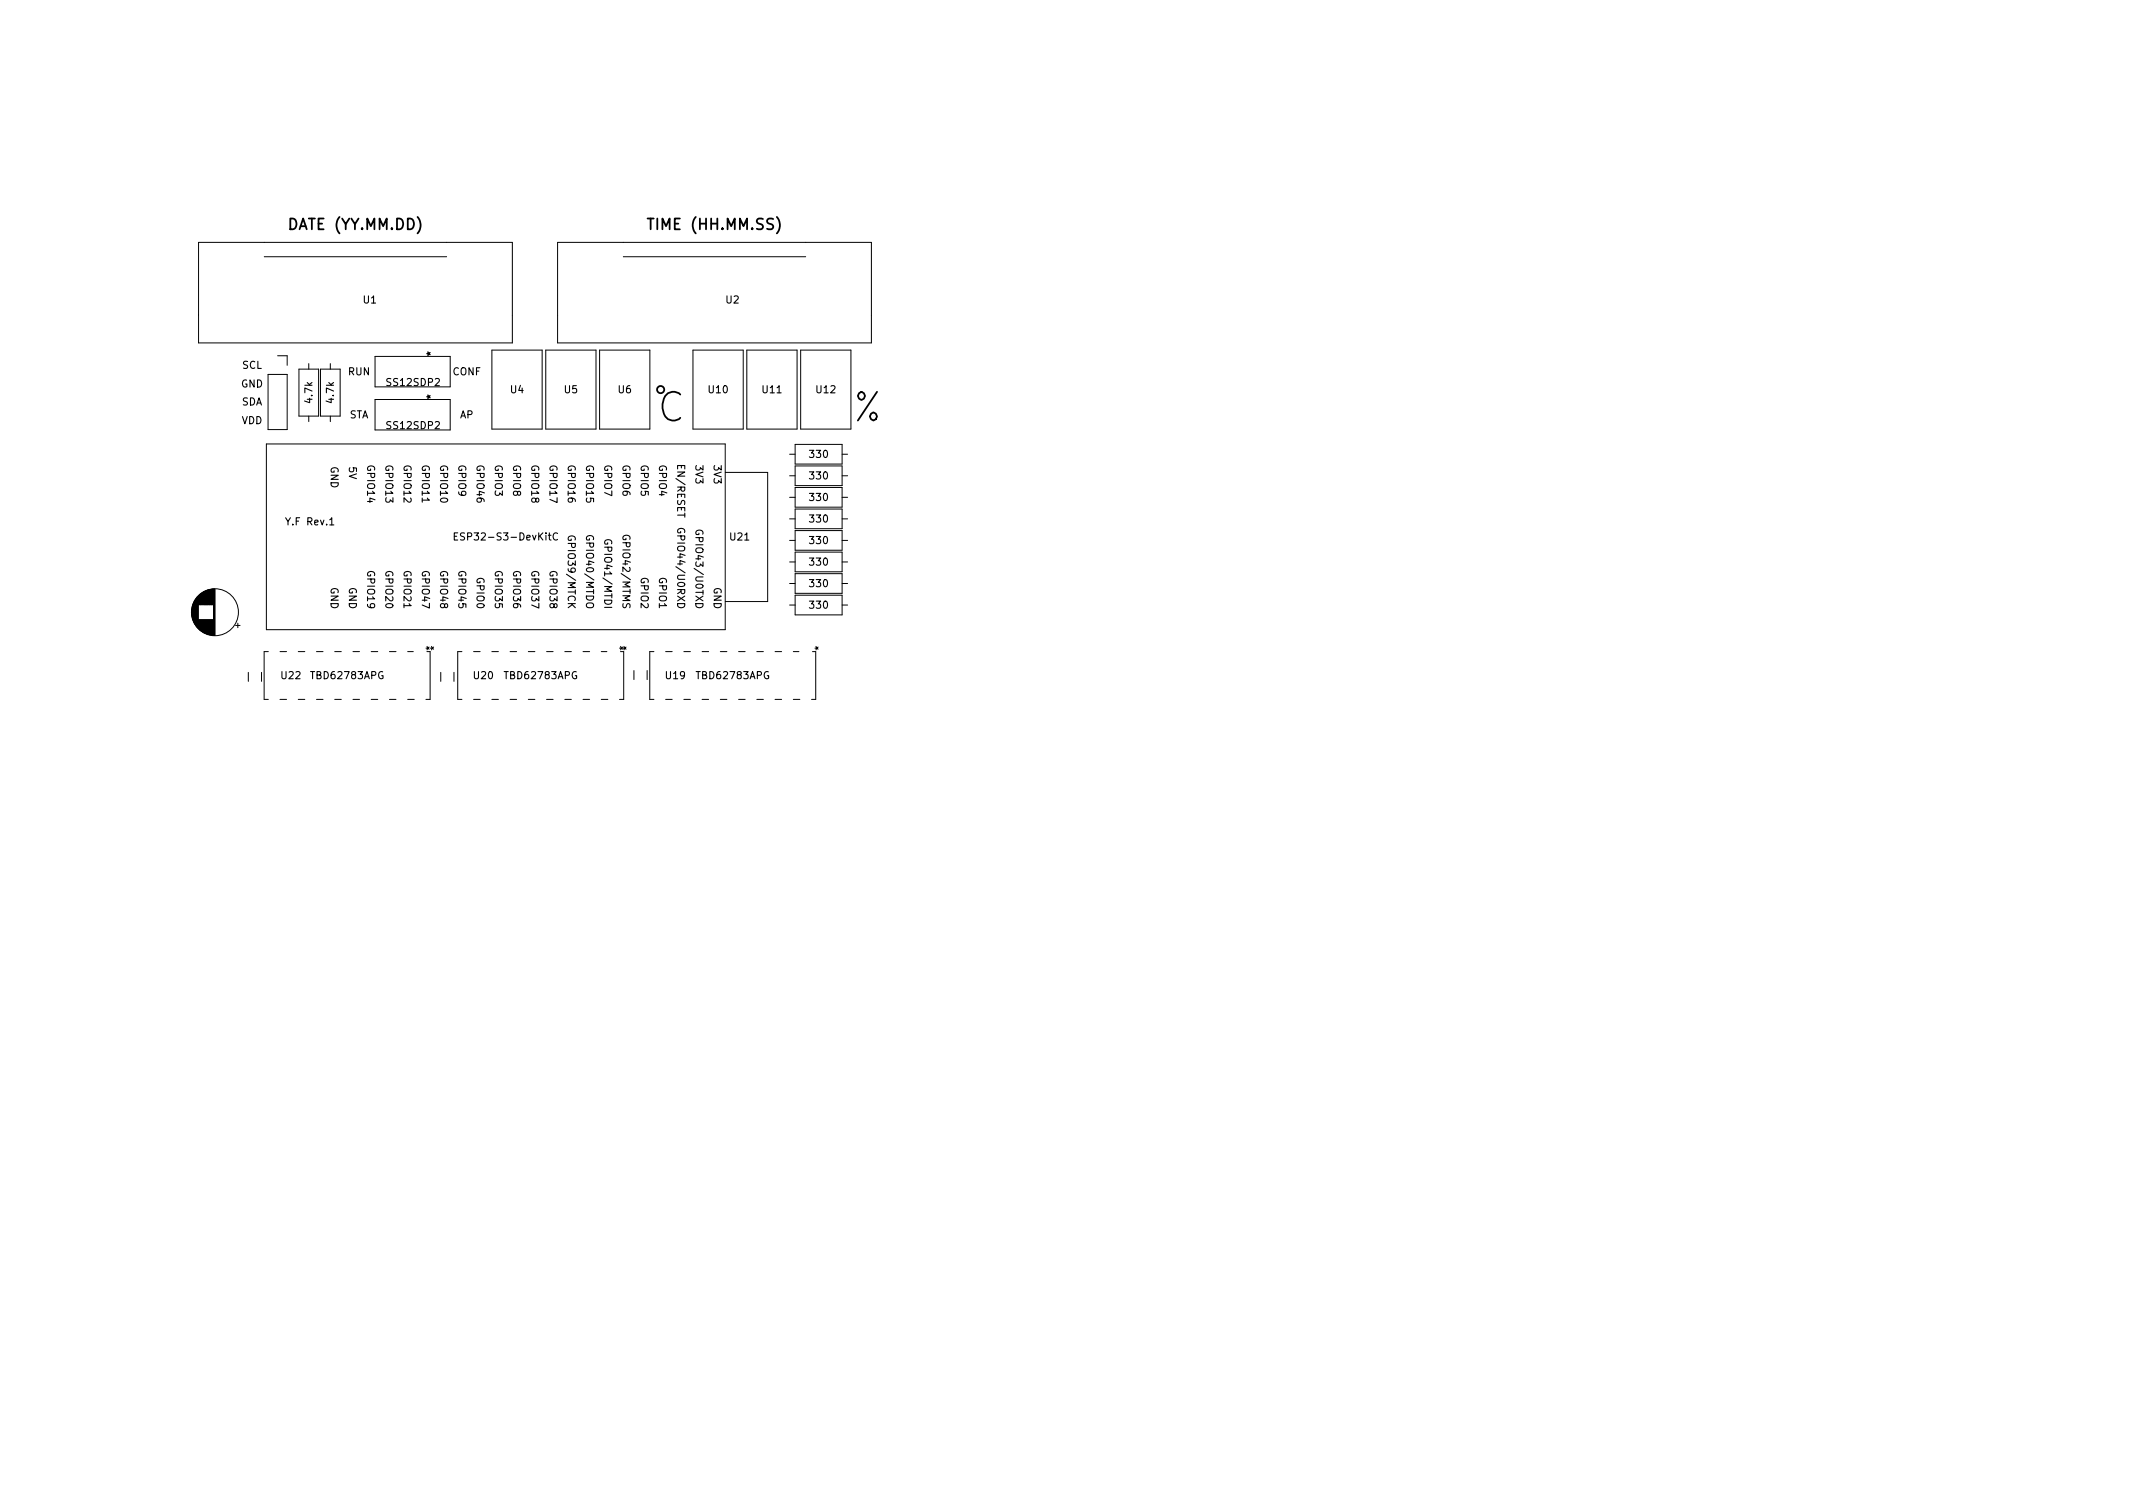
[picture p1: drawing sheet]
<svg xmlns="http://www.w3.org/2000/svg" width="297mm" height="210mm" viewBox="0 0 297 210" stroke-linecap="round" stroke-linejoin="round" font-family="sans-serif">
<defs><g id="words">
<g font-size="5.6">
<text x="91.5" y="58.7">C</text>
<text x="118.6" y="58.7">%</text>
</g>
<g font-size="2.1">
<text x="40.4" y="32">DATE (YY.MM.DD)</text>
<text x="90.8" y="32">TIME (HH.MM.SS)</text>
</g>
<g font-size="1.4">
<text x="50.6" y="42.2">U1</text>
<text x="101.1" y="42.2">U2</text>
<text x="33.6" y="53.9">GND</text>
<text x="33.7" y="51.3">SCL</text>
<text x="48.5" y="52.2">RUN</text>
<text x="54" y="53.7">SS12SDP2</text>
<text x="60.5" y="49.5" transform="rotate(-90 60.5 49.5)">*</text>
<text x="63" y="52.2">CONF</text>
<text x="33.6" y="56.4">SDA</text>
<text x="33.6" y="59">VDD</text>
<text x="43.5" y="56" transform="rotate(-90 43.5 56)">4.7k</text>
<text x="46.5" y="56" transform="rotate(-90 46.5 56)">4.7k</text>
<text x="48.6" y="58.2">STA</text>
<text x="54" y="59.7">SS12SDP2</text>
<text x="60.5" y="55.5" transform="rotate(-90 60.5 55.5)">*</text>
<text x="64" y="58.2">AP</text>
<text x="71.1" y="54.7">U4</text>
<text x="78.6" y="54.7">U5</text>
<text x="86.1" y="54.7">U6</text>
<text x="98.7" y="54.7">U10</text>
<text x="106.2" y="54.7">U11</text>
<text x="113.7" y="54.7">U12</text>
<text x="46.1" y="64.8" transform="rotate(90 46.1 64.8)">GND</text>
<text x="48.6" y="64.8" transform="rotate(90 48.6 64.8)">5V</text>
<text x="51.1" y="64.6" transform="rotate(90 51.1 64.6)">GPIO14</text>
<text x="53.7" y="64.6" transform="rotate(90 53.7 64.6)">GPIO13</text>
<text x="56.2" y="64.6" transform="rotate(90 56.2 64.6)">GPIO12</text>
<text x="58.8" y="64.6" transform="rotate(90 58.8 64.6)">GPIO11</text>
<text x="61.3" y="64.6" transform="rotate(90 61.3 64.6)">GPIO10</text>
<text x="63.8" y="64.6" transform="rotate(90 63.8 64.6)">GPIO9</text>
<text x="66.4" y="64.6" transform="rotate(90 66.4 64.6)">GPIO46</text>
<text x="68.9" y="64.6" transform="rotate(90 68.9 64.6)">GPIO3</text>
<text x="71.5" y="64.6" transform="rotate(90 71.5 64.6)">GPIO8</text>
<text x="74" y="64.6" transform="rotate(90 74 64.6)">GPIO18</text>
<text x="76.5" y="64.6" transform="rotate(90 76.5 64.6)">GPIO17</text>
<text x="79.1" y="64.6" transform="rotate(90 79.1 64.6)">GPIO16</text>
<text x="81.6" y="64.6" transform="rotate(90 81.6 64.6)">GPIO15</text>
<text x="84.2" y="64.6" transform="rotate(90 84.2 64.6)">GPIO7</text>
<text x="86.7" y="64.6" transform="rotate(90 86.7 64.6)">GPIO6</text>
<text x="89.2" y="64.6" transform="rotate(90 89.2 64.6)">GPIO5</text>
<text x="91.8" y="64.6" transform="rotate(90 91.8 64.6)">GPIO4</text>
<text x="94.3" y="65.2" transform="rotate(90 94.3 65.2)">EN/RESET</text>
<text x="96.9" y="64.6" transform="rotate(90 96.9 64.6)">3V3</text>
<text x="99.4" y="64.6" transform="rotate(90 99.4 64.6)">3V3</text>
<text x="112.8" y="63.7">330</text>
<text x="112.8" y="69.7">330</text>
<text x="112.8" y="66.7">330</text>
<text x="40" y="73.1">Y.F Rev.1</text>
<text x="64.2" y="75.2">ESP32-S3-DevKitC</text>
<text x="79.1" y="75.5" transform="rotate(90 79.1 75.5)">GPIO39/MTCK</text>
<text x="81.6" y="75.4" transform="rotate(90 81.6 75.4)">GPIO40/MTDO</text>
<text x="84.2" y="76.1" transform="rotate(90 84.2 76.1)">GPIO41/MTDI</text>
<text x="86.7" y="75.4" transform="rotate(90 86.7 75.4)">GPIO42/MTMS</text>
<text x="94.3" y="74.8" transform="rotate(90 94.3 74.8)">GPIO44/U0RXD</text>
<text x="96.9" y="74.9" transform="rotate(90 96.9 74.9)">GPIO43/U0TXD</text>
<text x="101.7" y="75.2">U21</text>
<text x="112.8" y="72.7">330</text>
<text x="112.8" y="75.7">330</text>
<text x="46.1" y="81.8" transform="rotate(90 46.1 81.8)">GND</text>
<text x="48.6" y="81.8" transform="rotate(90 48.6 81.8)">GND</text>
<text x="51.1" y="79.9" transform="rotate(90 51.1 79.9)">GPIO19</text>
<text x="53.7" y="79.9" transform="rotate(90 53.7 79.9)">GPIO20</text>
<text x="56.2" y="79.9" transform="rotate(90 56.2 79.9)">GPIO21</text>
<text x="58.8" y="79.9" transform="rotate(90 58.8 79.9)">GPIO47</text>
<text x="61.3" y="79.9" transform="rotate(90 61.3 79.9)">GPIO48</text>
<text x="63.8" y="79.9" transform="rotate(90 63.8 79.9)">GPIO45</text>
<text x="66.4" y="80.7" transform="rotate(90 66.4 80.7)">GPIO0</text>
<text x="68.9" y="79.9" transform="rotate(90 68.9 79.9)">GPIO35</text>
<text x="71.5" y="79.9" transform="rotate(90 71.5 79.9)">GPIO36</text>
<text x="74" y="79.9" transform="rotate(90 74 79.9)">GPIO37</text>
<text x="76.5" y="79.9" transform="rotate(90 76.5 79.9)">GPIO38</text>
<text x="89.2" y="80.7" transform="rotate(90 89.2 80.7)">GPIO2</text>
<text x="91.8" y="80.7" transform="rotate(90 91.8 80.7)">GPIO1</text>
<text x="99.4" y="81.8" transform="rotate(90 99.4 81.8)">GND</text>
<text x="112.8" y="78.7">330</text>
<text x="112.8" y="81.7">330</text>
<text x="112.8" y="84.7">330</text>
<text x="39.2" y="94.6">U22</text>
<text x="43.5" y="94.6">TBD62783APG</text>
<text x="60.4" y="90.5" transform="rotate(-90 60.4 90.5)">*</text>
<text x="61" y="90.5" transform="rotate(-90 61 90.5)">*</text>
<text x="66" y="94.6">U20</text>
<text x="70.4" y="94.6">TBD62783APG</text>
<text x="87.3" y="90.5" transform="rotate(-90 87.3 90.5)">*</text>
<text x="92.8" y="94.6">U19</text>
<text x="97.2" y="94.6">TBD62783APG</text>
<text x="114.5" y="90.5" transform="rotate(-90 114.5 90.5)">*</text>
</g>
</g></defs>
<path d="M58.8 69.4v.5M63.3 74.7h.3M63.7 74.2h-.4v1h.4M77.6 74.3a.47 .47 0 0 0-.6 .3 .47 .47 0 0 0 .5 .6l.1-.1M79.5 75v.2h-.3a.47 .47 0 0 1 .4-.6 .47 .47 0 0 1 .5 .5v.1M82.1 75v.2h-.3a.47 .47 0 0 1 .3-.7 .47 .47 0 0 1 .6 .5l-.1 .1M84.6 75.6v.2h-.3a.47 .47 0 0 1 .4-.7 .47 .47 0 0 1 .5 .5v.1M87.2 75v.1h-.4a.47 .47 0 0 1 .4-.6 .47 .47 0 0 1 .5 .5v.1M94.4 65.3v-.5h1v.5M94.8 74v.2h-.3a.47 .47 0 0 1 .3-.7 .47 .47 0 0 1 .6 .5l-.1 .1M94.9 64.8v.4M97.3 74.2v.2h-.3a.47 .47 0 0 1 .4-.6 .47 .47 0 0 1 .5 .5v.1" fill="none" stroke="#000" stroke-width=".15"/>
<g fill="none" stroke="#000" stroke-width=".14">
<path d="M27.6 33.7h43.8v14h-43.8zM36.8 35.7h25.4M77.7 33.7h43.7v14h-43.7zM86.8 35.7h25.4M37.3 52.1h2.7v7.7h-2.7zM38.7 49.5h1.3v1.4M41.6 51.4h2.8v6.5h-2.8zM43 50.6v.8M43 57.9v.8M44.6 51.4h2.8v6.5h-2.8zM46 50.6v.8M46 57.9v.8"/>
<path d="M52.2 49.6h10.5v4.3h-10.5zM52.2 55.6h10.5v4.3h-10.5zM68.5 48.7h7v11h-7zM76 48.7h7v11h-7zM83.5 48.7h7v11h-7zM96.5 48.7h7v11h-7zM104 48.7h7v11h-7zM111.5 48.7h7v11h-7zM37.1 61.8h63.9v25.9h-63.9zM101 65.8h5.9v18h-5.9M110 78.2h.7M110 75.2h.7"/>
<path d="M110 72.2h.7M110 69.2h.7M110 66.2h.7M110 63.2h.7M110.7 61.9h6.6v2.7h-6.6zM110.7 64.9h6.6v2.7h-6.6zM110.7 67.9h6.6v2.7h-6.6zM110.7 70.9h6.6v2.7h-6.6zM110.7 73.9h6.6v2.7h-6.6zM110.7 76.9h6.6v2.7h-6.6zM110.7 79.9h6.6v2.7h-6.6zM117.3 78.2h.7"/>
<path d="M117.3 75.2h.7M117.3 72.2h.7M117.3 69.2h.7M117.3 66.2h.7M117.3 63.2h.7M26.7 84.8v.9M26.7 84.6v1.3M26.8 84.4v1.7M26.8 84.3v1.9M26.9 84.2v2.1M26.9 84.1v2.3M26.9 84v2.5"/>
<path d="M27 83.9v2.7M27 83.8v2.9M27.1 83.7v3.1M27.1 83.6v3.3M27.2 83.5v3.5M27.3 83.4v3.7M27.3 83.3v3.9M27.4 83.3v3.9M27.4 83.2v4.1M27.5 83.2v4.1M27.5 83.1v4.3M27.6 83v4.5"/>
<path d="M27.7 82.9v1.3M27.7 86.3v1.3M27.8 82.8v1.4M27.8 86.3v1.4M27.9 82.8v1.4M27.9 86.3v1.4M27.9 82.7v1.5M27.9 86.3v1.5M28 82.7v1.5M28 86.3v1.5M28 82.6v1.6M28 86.3v1.6"/>
<path d="M28.1 82.6v1.6M28.1 86.3v1.6M28.2 82.5v1.7M28.2 86.3v1.7M28.3 82.5v1.7M28.3 86.3v1.7M28.3 82.4v1.8M28.3 86.3v1.8M28.4 82.4v1.8M28.4 86.3v1.8M28.5 82.4v1.8M28.5 86.3v1.8"/>
<path d="M28.5 82.3v1.9M28.5 86.3v1.9M28.6 82.3v1.9M28.6 86.3v1.9M28.7 82.3v1.9M28.7 86.3v1.9M28.7 82.2v2M28.7 86.3v2M28.8 82.2v2M28.8 86.3v2M28.9 82.2v2M28.9 86.3v2"/>
<path d="M29 82.2v2M29 86.3v2M29.1 82.1v2.1M29.1 86.3v2.1M29.2 82.1v2.1M29.2 86.3v2.1M29.3 82.1v2.1M29.3 86.3v2.1M29.4 82.1v2.1M29.4 86.3v2.1M29.5 82.1v2.1M29.5 86.3v2.1"/>
<path d="M29.5 82v2.2M29.5 86.3v2.2M29.6 82v2.2M29.6 86.3v2.2M29.7 82v2.2M29.7 86.3v2.2M29.7 82v6.5M29.8 82v6.5M29.9 82v6.5M32.8 87.1h.6M33.1 86.8v.6M34.6 93.6v1.3"/>
<path d="M36.4 93.6v1.3M37.4 90.7h-.6v6.7h.6M39 90.7h.9M39 97.4h.9M41.5 90.7h.9M41.5 97.4h.9M44.1 90.7h.9M44.1 97.4h.9M46.6 90.7h.9M46.6 97.4h.9M49.2 90.7h.9M49.2 97.4h.9"/>
<path d="M51.7 90.7h.9M51.7 97.4h.9M54.2 90.7h.9M54.2 97.4h.9M56.8 90.7h.8M56.8 97.4h.9M59.9 90.7v6.7h-.6M61.4 93.6v1.3M63.2 93.6v1.3M64.3 90.7h-.6v6.7h.6M66 90.7h.9M66 97.4h.9"/>
<path d="M68.5 90.7h.9M68.5 97.4h.9M71 90.7h.9M71 97.4h.9M73.6 90.7h.9M73.6 97.4h.9M76.1 90.7h.9M76.1 97.4h.9M78.7 90.7h.9M78.7 97.4h.9M81.2 90.7h.9M81.2 97.4h.9"/>
<path d="M83.7 90.7h.8M83.7 97.4h.9M86.9 90.7v6.7h-.6M88.3 93.4v1.2M90.1 93.4v1.2M91.1 90.7h-.6v6.7h.6M92.7 90.7h.9M92.7 97.4h.9M95.2 90.7h.9M95.2 97.4h.9M97.8 90.7h.9M97.8 97.4h.9"/>
<path d="M100.3 90.7h.9M100.3 97.4h.9M102.9 90.7h.9M102.9 97.4h.9M105.4 90.7h.9M105.4 97.4h.9M107.9 90.7h.9M107.9 97.4h.9M110 81.2h.7M110 84.2h.7M110.5 90.7h.8M110.5 97.4h.9"/>
<path d="M110.7 82.9h6.6v2.7h-6.6zM113.6 90.7v6.7h-.6M117.3 81.2h.7M117.3 84.2h.7"/>
<circle cx="29.9" cy="85.2" r="3.3"/>
</g>
<use href="#words"/>
</svg>
